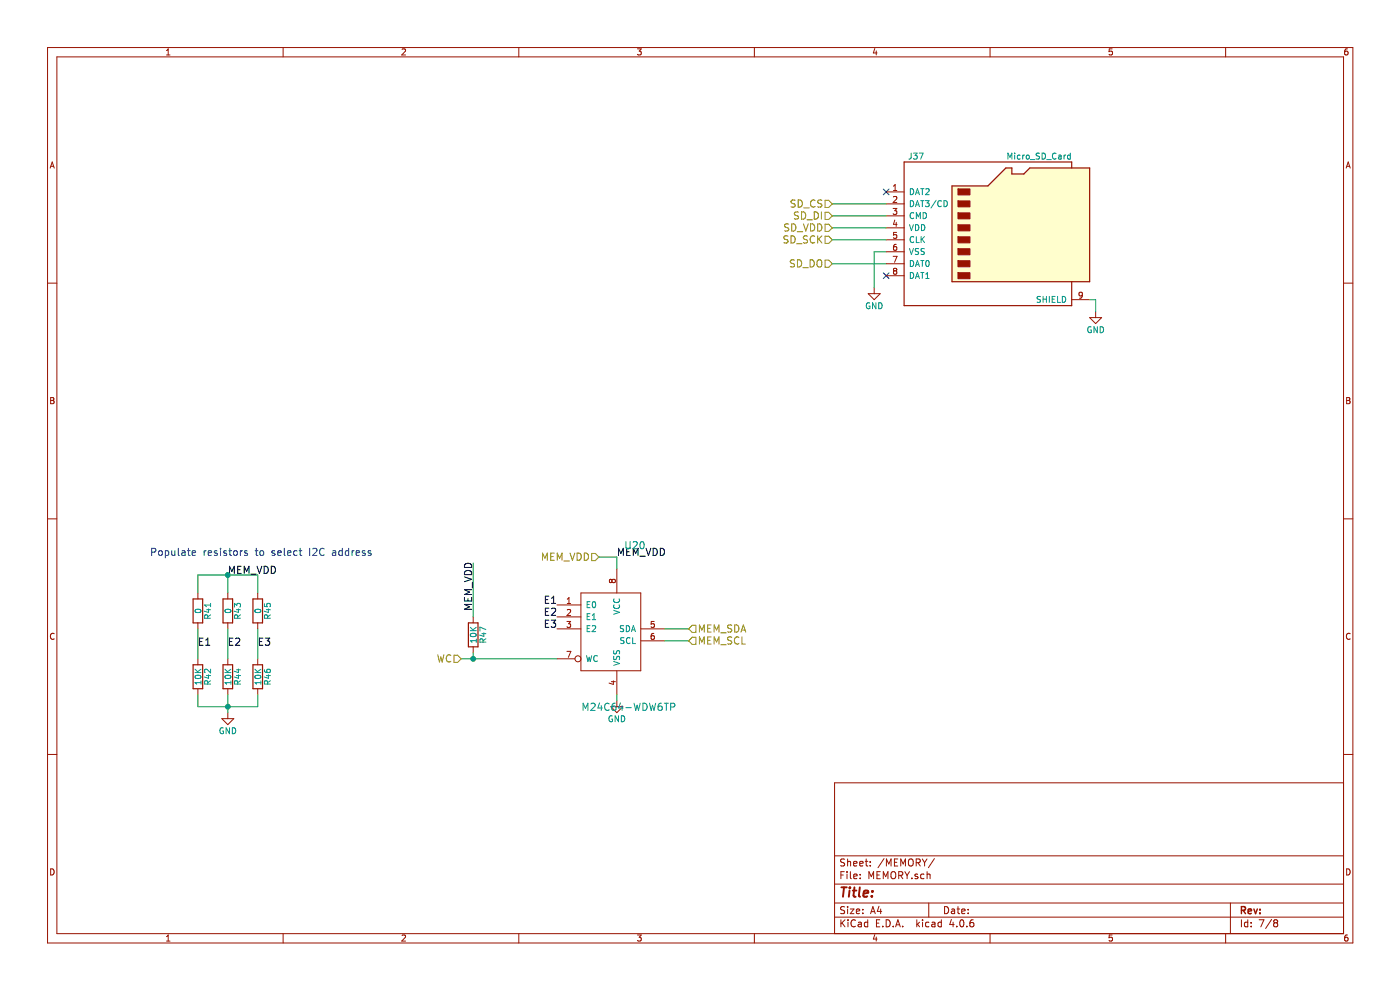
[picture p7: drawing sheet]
<svg xmlns="http://www.w3.org/2000/svg" width="297mm" height="210mm" viewBox="0 0 297 210" stroke-linecap="round" stroke-linejoin="round" font-family="sans-serif">
<g fill="none" stroke="#981200" stroke-width=".21">
<path d="M10.1 10.1h276.9v189.9h-276.9zM12.1 12.1h272.9v185.9h-272.9zM35.3 11.7h.8M35.3 10.7l.4-.3v1.3M60.1 10.1v2M85.3 10.5l.5-.1 .2 .3-.8 1h.8M110.1 10.1v2M135.2 10.4h.8l-.4 .4 .3 .1 .1 .2v.4l-.2 .2-.6-.2M160 10.1v2M185.6 10.3l-.3 .9h.8M185.9 10.8v.9M210 10.1v2"/>
<path d="M235.9 10.4h-.6v.6l.6-.1 .1 .5-.2 .3-.5-.2M260 10.1v2M285.9 10.4h-.4l-.2 .3v.7l.2 .3 .4-.2 .1-.4-.1-.2-.4-.1-.2 .3M10.6 35.7l.5-1.3 .4 1.3M10.8 35.3h.6M189.5 39.5l.4-.4v1.3M285.6 35.7l.4-1.3 .4 1.3M285.7 35.3h.6M188 40.7h3.8M188 43.3h3.8M188 45.8h3.8M188 48.3h3.8"/>
<path d="M188 50.9h3.8M188 53.4h3.8M188 55.9h3.8M188 58.5h3.8M189.5 44.2h.8l-.5 .5 .4 .1v.6l-.2 .1-.5-.1M189.5 54.4h.8l-.5 1.2M189.5 40.4h.8M189.5 41.8l.5-.1 .3 .3-.8 .9h.8M189.8 57.4l-.3-.2 .3-.3 .4 .1 .1 .2-.3 .2M189.8 57.4l-.3 .3 .1 .4 .2 .1h.2l.3-.3-.1-.3-.2-.2M189.8 57.4h.2M189.8 46.7l-.3 .9h.8"/>
<path d="M190.1 51.8l-.3 .1-.2 .2-.1 .7 .3 .3 .4-.1-.1-.6-.3-.1-.3 .2M190.1 47.2v.8M190.2 49.3h-.6l-.1 .6h.7v.5l-.2 .2-.5-.2M10.1 60.1h2M184.2 62.3h2.5l-1.2 1.3zM185.5 61v1.3M227.4 63.6h3.8M229.6 62.5l-.2 .3-.4-.1v-.6l.4-.1 .2 .2v.8l-.3 .3h-.3M231.2 67.4h2.5l-1.3 1.2zM232.4 66.1v1.3M285 60.1h2M10.7 84.3h.5l.2 .3-.2 .3 .3 .3-.2 .4h-.6z"/>
<path d="M10.7 84.9h.5M285.7 84.3h.4l.3 .3-.3 .3 .3 .3-.2 .4h-.5zM285.7 84.9h.4M10.1 110.1h2M285 110.1h2M11.5 134.4a.58 .58 0 0 0-.8 .6 .58 .58 0 0 0 .8 .5M42 125.8v1.2M42 132.1v1.3M42 139.7v1.3M48.3 125.8v1.2M48.3 132.1v1.3M48.3 139.7v1.3"/>
<path d="M54.7 125.8v1.2M54.7 132.1v1.3M54.7 139.7v1.3M100.4 130.9v1.2M100.4 137.2v1.3M118.2 128.3h5M118.2 130.9h5M118.2 133.4h5M118.2 139.7h3.8M120.3 131.8h.8l-.5 .5 .4 .1v.6l-.2 .1-.5-.1M120.3 138.2h.8l-.5 1.2M120.3 127.1l.4-.4v1.3"/>
<path d="M120.3 128h.8M120.3 129.4l.5-.1 .3 .3-.8 1h.8M123.2 125.8h12.7v16.5h-12.7zM129.8 123.1l-.2-.2-.3 .2 .1 .4 .2 .1 .2-.2M129.8 123.1l.3-.2h.3l.2 .2v.3l-.3 .2-.4-.1-.1-.1M129.8 123.1v.3M130.9 120.7v5.1M135.9 133.4h5.1M135.9 135.9h5.1M138.7 134.4h-.4l-.1 .3-.1 .7 .2 .2 .5-.1-.1-.6-.4-.1-.2 .3M138.8 131.8h-.6l-.1 .6h.7v.6l-.2 .1-.5-.1M286.4 134.4a.58 .58 0 0 0-.8 .6 .58 .58 0 0 0 .8 .5"/>
<path d="M42 146.1v1.3M47.1 152.4h2.5l-1.3 1.3zM48.3 146.1v1.3M48.3 151.2v1.2M54.7 146.1v1.3M129.6 149.9h2.5l-1.2 1.3zM129.7 144.6h.9M130.1 144.4v.8l-.9-.3M130.9 142.3v5.1M130.9 148.6v1.3M10.1 160h2M285 166.1h-108v31.9"/>
<path d="M285 160h2M10.7 184.3a.65 .65 0 0 1 .8 .7 .65 .65 0 0 1-.8 .6zM35.3 198.7l.4-.4v1.3M35.3 199.6h.8M60.1 198v2M85.3 198.4l.5-.1 .2 .4-.8 .9h.8M110.1 198v2M135.2 198.3h.8l-.4 .5 .3 .1 .1 .2v.4l-.2 .1-.6-.1M160 198v2M177 194.5h108M177 191.5h108M177 187.5h108"/>
<path d="M177 181.5h108M178.4 185.6h.5M178.4 195.1v1.5M178.6 195.7l.7 .9M179.1 184.9h-.7v1.5M179.2 192.4l-.6-.1-.3 .3 .1 .3 .7 .3v.5l-.2 .1-.6-.1M179.2 182.3l-.6-.1-.3 .3 .1 .3 .7 .3v.5l-.2 .1-.6-.1M179.3 195.1l-.9 .9M179.7 184.9v.1M179.7 185.4v1M179.8 182.2v1.5M179.8 192.3v.2"/>
<path d="M179.8 192.8v1M179.8 182.8l.2-.1 .4 .1 .1 .9M179.9 195.1v.2M179.9 195.6v1M180.4 192.8h.8l-.8 1h.8M180.4 184.9v1.3l.2 .2M181.1 183.2l.7-.1-.1-.3-.4-.1-.2 .2 .1 .7h.5M181.1 185.9l.7-.1v-.3l-.5-.1-.2 .2 .1 .7h.6M181.5 195.3a.71 .71 0 0 0-1 .5 .71 .71 0 0 0 .7 .8l.3-.1M181.7 193.3l.7-.1-.1-.3-.4-.1-.2 .2v.7h.6M182.1 195.7h.6v.9M182.4 183.2l.7-.1-.1-.3-.4-.1-.2 .2 .1 .7h.5"/>
<path d="M182.5 186.3v.1M182.5 185.5v.1M182.7 196l-.7 .2 .3 .4 .4-.1M183 193.7v.1M183 192.9v.1M183.5 182.7h.6M183.8 182.2v1.3l.3 .2M184.1 195.7l-.4-.1-.3 .3v.6l.3 .1 .4-.1M184.1 195.1v1.5M184.3 186.4v-1.5l.5 1.1 .5-1.1v1.5M184.6 182.8v.1M184.6 183.6v.1"/>
<path d="M184.7 193.8l.5-1.5 .5 1.5M184.8 193.4h.7M185.6 198.3l-.3 .9h.8M185.9 198.8v.8M185.9 195.8h.5M186 185.6h.5M186.5 192.2l-.4 1.1h1M186.6 195.1h-.7v1.5h.7M186.7 184.9h-.7v1.5h.7M186.8 192.8v1M187.3 196.5v.1M187.4 186.4v-1.5l.5 1.1 .5-1.1v1.5"/>
<path d="M187.5 182.1l-1.2 2M188 195.1a.76 .76 0 0 1 .9 .8 .76 .76 0 0 1-.9 .7zM188 183.7v-1.5l.6 1.1 .4-1.1v1.5M189.1 185.1l.3-.2a.53 .53 0 0 1 .6 .5v.5a.51 .51 0 0 1-.8 .4 1.05 1.05 0 0 1-.1-1.2zM189.5 196.5v.1M189.7 182.9h.6M190 196.6l.5-1.5 .5 1.5M190.1 196.2h.7M190.5 182.2h-.8v1.5h.8M190.7 185.7l.7-.1 .1-.2-.1-.4-.2-.1h-.5v1.5M191 185.7l.5 .7M191.1 183.7v-1.5l.5 1.1 .5-1.1v1.5"/>
<path d="M191.5 196.5v.1M192 184.9l.4 .8M192.4 185.7v.7M192.8 182.4l.3-.2a.53 .53 0 0 1 .6 .5v.5a.51 .51 0 0 1-.8 .4 1.05 1.05 0 0 1-.1-1.2zM192.9 184.9l-.5 .8M193.5 186.3v.1M194.4 183l.7-.1 .1-.2v-.3l-.2-.2h-.6v1.5M194.5 195.1v1.5M194.6 196l.5 .6M194.7 185.5l-.4-.1-.2 .2 .1 .2 .5 .2v.3h-.6M194.7 183l.5 .7M195.1 195.6l-.6 .6"/>
<path d="M195.7 182.2l.4 .8M195.7 195.1v.2M195.7 195.6v1M196 185.5l-.4-.1-.3 .3 .1 .6 .2 .1 .4-.1M196.1 183v.7M196.7 182.2l-.6 .8M196.7 185.5l.2-.1 .4 .1v.9M196.7 184.9v1.5M197 191.5v3M197.1 195.7l-.5-.1-.3 .3 .1 .6 .2 .1 .5-.1M197.7 195.7h.6l.1 .9M198.2 182.1l-1.2 2"/>
<path d="M198.4 196l-.8 .2 .3 .4 .5-.1M199.7 195.7l-.4-.1-.3 .3 .1 .6 .2 .1 .4-.1M199.7 195.1v1.5M200.4 192.3a.76 .76 0 0 1 .9 .8 .76 .76 0 0 1-.9 .7zM201.8 195l-.3 1.1h.9M201.9 192.9h.6v.9M202.2 195.6v1M202.5 193.2l-.7 .3 .2 .3 .5-.1M203 196.5v.1M203 192.8h.6M203.2 192.3v1.3l.4 .2M203.8 195.3l.2-.2a.8 .8 0 0 1 .5 .8 .8 .8 0 0 1-.5 .7l-.4-.6z"/>
<path d="M204 193.3l.7-.1v-.3l-.5-.1-.2 .2 .1 .7h.6M205.1 196.5v.1M205.4 193.7v.1M205.4 192.9v.1M206.5 195.1l-.5 .1a1.11 1.11 0 0 0-.1 1.3l.4 .1 .2-.1 .1-.5-.3-.3h-.4l-.2 .3M210 198v2M235.9 198.3h-.6v.6h.6l.1 .5-.2 .2-.5-.1M260 198v2M261 191.5v6.5M263.4 195.1v1.5M264.7 195.7l-.4-.1-.3 .3 .1 .6 .2 .1 .4-.1M264.7 195.1v1.5"/>
<path d="M265.4 196.5v.1M265.4 195.7v.1M267.1 195.1h1l-.6 1.5M269.8 195l-1.3 2M270.5 195.7l-.3 .3v.3l.3 .3h.3l.3-.3v-.3l-.3-.3M270.5 195.7l-.3-.2 .3-.4h.3l.3 .3-.3 .3M270.5 195.7h.3M285.7 184.3a.65 .65 0 0 1 .7 .7 .65 .65 0 0 1-.7 .6zM285.9 198.3l-.4 .1-.2 .2v.8l.2 .2 .4-.1 .1-.4-.1-.2-.4-.1-.2 .3"/>
<circle cx="122.6" cy="139.7" r=".63"/>
</g>
<g fill="none" stroke="#009596" stroke-width=".21">
<path d="M193.3 32.5l-.1 1-.4 .3M193.8 32.5h.8l-.5 .5 .4 .1v.5l-.2 .2-.5-.2M195 32.5h.8l-.5 1.3M213.8 33.8v-1.3l.4 .9 .5-.9v1.3M215.3 32.5v.1M215.3 32.9v.9M216.4 33l-.3-.1-.3 .2 .1 .6h.5M217 32.9v.9M217.3 32.9l-.3 .2M217.8 33l.3-.1 .3 .2v.4l-.3 .3-.3-.2zM218.6 33.9h1M220.5 32.5h-.6v.5a.54 .54 0 0 1 .6 .6l-.2 .2-.5-.1"/>
<path d="M221.1 32.5a.64 .64 0 0 1 .7 .6 .64 .64 0 0 1-.7 .7zM222 33.9h1M224 32.6a.56 .56 0 0 0-.7 .5 .56 .56 0 0 0 .7 .5M224.6 33h.5v.8M225.1 33.2l-.6 .2 .2 .4 .4-.1M225.7 32.9v.9M226.1 32.9l-.4 .2M227 33l-.3-.1-.2 .2 .1 .6h.4M227 32.5v1.3M192.9 47.6l.5 1.3 .4-1.3M192.9 52.7l.5 1.3 .4-1.3M193.1 40a.64 .64 0 0 1 .7 .7 .64 .64 0 0 1-.7 .6z"/>
<path d="M193.1 42.6a.64 .64 0 0 1 .7 .6 .64 .64 0 0 1-.7 .6zM193.1 55.3a.64 .64 0 0 1 .7 .6 .64 .64 0 0 1-.7 .6zM193.1 57.8a.64 .64 0 0 1 .7 .6 .64 .64 0 0 1-.7 .7zM193.8 45.2a.56 .56 0 0 0-.7 .5 .56 .56 0 0 0 .7 .5M193.8 50.3a.56 .56 0 0 0-.7 .5 .56 .56 0 0 0 .7 .5M194.2 41.3l.4-1.3 .5 1.3M194.2 47.6a.64 .64 0 0 1 .7 .7 .64 .64 0 0 1-.7 .6zM194.2 43.8l.4-1.2 .5 1.2M194.2 56.5l.4-1.2 .5 1.2M194.2 59.1l.4-1.3 .5 1.3M194.3 40.9h.6M194.3 43.5h.6"/>
<path d="M194.3 56.2h.6M194.3 58.7h.6M194.4 46.4v-1.3l.4 .9 .4-.9v1.3M194.4 50.2v1.3h.6M194.9 52.8h-.6l-.1 .4a.54 .54 0 0 1 .6 .7l-.2 .1-.4-.1M195.3 40h.7M195.3 42.6h.7M195.3 55.3h.7M195.3 57.8h.7M195.4 50.2v1.3M195.5 47.6a.64 .64 0 0 1 .7 .7 .64 .64 0 0 1-.7 .6zM195.6 50.7l.5 .8"/>
<path d="M195.7 40v1.3M195.7 42.6v1.2M195.7 55.3v1.2M195.7 57.8v1.3M195.8 45.1a.64 .64 0 0 1 .8 .6 .64 .64 0 0 1-.8 .7zM196.1 52.8h-.6l-.1 .4a.54 .54 0 0 1 .6 .7l-.1 .1-.5-.1M196.1 50.2l-.7 .7M196.3 42.6h.8l-.4 .4 .4 .1v.6l-.2 .1-.6-.1M196.4 40.1l.5-.1 .2 .4-.8 .9h.8M196.4 59.1h.7M196.4 58.2l.4-.4v1.3M196.5 55.4l.2-.1a.67 .67 0 0 1 .4 .6 .67 .67 0 0 1-.4 .6l-.3-.5z"/>
<path d="M198.6 42.5l-1.1 1.6M199.7 42.7a.56 .56 0 0 0-.8 .5 .56 .56 0 0 0 .8 .5M200.3 42.6a.64 .64 0 0 1 .7 .6 .64 .64 0 0 1-.7 .6zM184.5 64.3a.59 .59 0 0 0-.7 .5 .59 .59 0 0 0 .7 .6v-.5h-.2M185.8 64.2v1.3l-.7-1.3v1.3M186.4 64.2a.64 .64 0 0 1 .7 .7 .64 .64 0 0 1-.7 .6zM220.7 62.9h-.6v.5a.54 .54 0 0 1 .6 .6l-.2 .1h-.5M221.3 62.9v1.2M221.3 63.5h.7M222 62.9v1.2M222.6 62.9v1.2M223.2 63.5h.4"/>
<path d="M223.8 62.9h-.6v1.2h.6M224.4 62.9v1.2h.6M225.4 62.9a.64 .64 0 0 1 .7 .6 .64 .64 0 0 1-.7 .6zM231.5 69.4a.59 .59 0 0 0-.8 .5 .59 .59 0 0 0 .8 .6v-.5h-.2M232.8 69.3v1.3l-.7-1.3v1.3M233.4 69.3a.64 .64 0 0 1 .7 .6 .64 .64 0 0 1-.7 .7zM132.8 114.9v1.2l.3 .3h.3l.3-.3v-1.2M134.3 115l.6-.1 .3 .4-.9 1.1h.9M135.9 115l.2-.1a.81 .81 0 0 1 .6 .7 .81 .81 0 0 1-.6 .8l-.2-.1-.1-.5zM41.4 129.4a.76 .76 0 0 1 1.2 .3 .74 .74 0 0 1-1.2-.2zM43.8 129.3h.9M44.1 131.1l-.1-.6h-.5l-.1 .6h1.3"/>
<path d="M44.2 129.2v.7l-.9-.3M44.7 128v.7M44.7 130.4l-.6 .4M44.7 128.3h-1.3l.4 .4M47.8 129.4a.76 .76 0 0 1 1.2 .3 .74 .74 0 0 1-1.3-.2zM49.8 128.8v-.8l.4 .4 .1-.4h.6l.1 .2-.1 .6M50.2 129.3h.8M50.4 131.1l-.1-.6h-.4l-.1 .6h1.2M50.6 129.2v.7l-.9-.3M51 130.4l-.6 .4M54.2 129.4a.69 .69 0 0 1 1.1 .3 .74 .74 0 0 1-1.2-.2zM56.1 128v.6l.6 .1v-.7h.5l.2 .2-.2 .5"/>
<path d="M56.5 129.3h.9M56.8 131.1l-.1-.6h-.5l-.1 .6h1.3M56.9 129.2v.7l-.9-.3M57.4 130.4l-.6 .4M99.8 133.8h1.2M99.8 133.1l.7 .7M99.8 134.5a.76 .76 0 0 1 1.2 .3 .74 .74 0 0 1-1.2-.2zM101 135.6v.7M101 135.9h-1.2l.3 .4M101 133.1l-.7 .5M102.2 134.4h.9M102.5 136.2l-.1-.6h-.5l-.1 .6h1.3"/>
<path d="M102.6 134.2v.8l-.9-.3M103.1 135.5l-.6 .4M103.1 133.5l-1.3-.5v.9M124.4 139.1l.3 1.2 .3-.9 .2 .9 .3-1.2M124.6 128.2h.4M124.6 130.8h.4M124.6 133.3h.4M125.2 127.6h-.6v1.3h.6M125.2 130.2h-.6v1.2h.6M125.2 132.7h-.6v1.3h.6M125.7 132.8l.4-.1 .3 .4-.8 .9h.8M125.7 131.4h.7"/>
<path d="M125.7 130.5l.3-.3v1.2M125.8 127.7l.1-.1a.67 .67 0 0 1 .5 .7 .67 .67 0 0 1-.5 .6l-.2-.5zM126.7 139.2a.56 .56 0 0 0-.8 .5 .56 .56 0 0 0 .8 .5M130.2 129.5l1.2 .4-1.2 .4M130.2 139.2v.6l.5 .1a.54 .54 0 0 1 .6-.6l.1 .1v.5M130.2 138v.6l.5 .1a.54 .54 0 0 1 .6-.7l.1 .2v.5M130.3 127a.56 .56 0 0 0 .5 .8 .56 .56 0 0 0 .5-.8M130.3 128.3a.56 .56 0 0 0 .5 .8 .56 .56 0 0 0 .5-.8M132.3 132.8h-.6l-.1 .4a.54 .54 0 0 1 .7 .7l-.2 .1-.5-.1M132.4 135.3h-.6l-.1 .4a.54 .54 0 0 1 .6 .7l-.1 .1-.5-.1M132.9 132.7a.64 .64 0 0 1 .7 .6 .64 .64 0 0 1-.7 .7zM133.7 135.4a.56 .56 0 0 0-.8 .5 .56 .56 0 0 0 .8 .5"/>
<path d="M134 134l.4-1.3 .4 1.3M134.1 133.6h.6M134.2 135.3v1.2h.6M41.4 142l.7 .7M41.4 142.7h1.2M41.4 143.4a.76 .76 0 0 1 1.2 .3 .74 .74 0 0 1-1.2-.2zM42.6 144.4v.8M42.6 144.8h-1.2l.3 .4M42.6 142l-.7 .5M43.8 143.3h.9M44.1 145.1l-.1-.6-.5-.1-.1 .7h1.3M44.2 143.1v.8l-.9-.3"/>
<path d="M44.7 144.4l-.6 .4M44.7 142v.7l-.9-.7-.4 .2 .1 .5M47.4 154.4a.59 .59 0 0 0-.8 .6 .59 .59 0 0 0 .8 .6v-.5h-.2M47.7 142.7h1.3M47.7 142l.7 .7M47.8 143.4a.76 .76 0 0 1 1.2 .3 .74 .74 0 0 1-1.3-.2zM48.7 154.4v1.2l-.7-1.2v1.2M49 144.8h-1.3l.4 .4M49 144.4v.8M49 142l-.7 .5M49.3 154.4a.64 .64 0 0 1 .7 .6 .64 .64 0 0 1-.7 .6zM50.2 143.3h.8"/>
<path d="M50.2 142.1h.8M50.4 145.1l-.1-.6-.4-.1-.1 .7h1.2M50.6 143.1v.8l-.9-.3M50.6 141.9v.8l-.9-.3M51 144.4l-.6 .4M54.1 142.7h1.2M54.1 142l.7 .7M54.2 143.4a.69 .69 0 0 1 1.1 .3 .74 .74 0 0 1-1.2-.2zM55.3 144.8h-1.2l.3 .4M55.3 144.4v.8M55.3 142l-.7 .5M56.1 142.1l.1 .3 .2 .2 .7 .1 .3-.3-.2-.4-.6 .1v.3l.2 .3"/>
<path d="M56.5 143.3h.9M56.8 145.1l-.1-.6-.5-.1-.1 .7h1.3M56.9 143.1v.8l-.9-.3M57.4 144.4l-.6 .4M123.7 150.7v-1.5l.5 1.1 .5-1.1v1.5M125.4 149.3l.6-.1 .3 .4-1 1.1h1M127.2 149.1l-.4 1.1h1M127.6 149.7v1M129.2 149.3a.72 .72 0 0 0-1 .5 .72 .72 0 0 0 .7 .9l.3-.2M129.9 151.9a.59 .59 0 0 0-.7 .6 .59 .59 0 0 0 .7 .5v-.5h-.2M130.2 140.3l1.2 .4-1.2 .4M130.5 149.2h-.4a.99 .99 0 0 0 0 1.5l.5-.2 .1-.5-.3-.2h-.3l-.3 .2"/>
<path d="M131.2 151.8v1.3l-.7-1.3v1.3M131.6 149.1l-.4 1.1h1M131.8 151.8a.64 .64 0 0 1 .7 .7 .64 .64 0 0 1-.7 .6zM132 149.7v1M132.8 150.1h1.1M134.5 149.2l.4 1.5 .2-1.1 .4 1.1 .3-1.5M136.4 149.2a.77 .77 0 0 1 .9 .7 .77 .77 0 0 1-.9 .8zM137.8 149.2l.3 1.5 .3-1.1 .3 1.1 .4-1.5M140.3 149.2h-.4a.99 .99 0 0 0 0 1.5l.5-.2 .1-.5-.3-.2h-.3l-.3 .2M140.9 149.2h.9M141.3 149.2v1.5M142.3 150l.7-.1 .2-.2-.1-.4-.2-.1h-.6v1.5"/>
</g>
<g fill="none" stroke="#969400" stroke-width=".21">
<path d="M167.2 50.1l-.6-.1-.2 .2v.4l.6 .3 .2 .4-.3 .3-.6-.1M167.3 47.6l-.6-.1-.2 .1v.5l.7 .3 .1 .3-.3 .3-.6-.1M167.8 50a.77 .77 0 0 1 .9 .8 .77 .77 0 0 1-.9 .8zM168 47.5a.77 .77 0 0 1 .9 .8 .77 .77 0 0 1-.9 .7zM168.5 55.2l-.5-.1-.3 .3 .1 .4 .7 .2v.5l-.3 .1h-.5M168.7 42.5l-.6-.1-.2 .2v.4l.6 .3 .2 .4-.3 .2h-.6M169 51.7h1.1M169.1 49.2h1.2M169.2 55.1a.77 .77 0 0 1 .9 .8 .77 .77 0 0 1-.9 .7zM169.3 42.4a.77 .77 0 0 1 .9 .8 .77 .77 0 0 1-.9 .7zM169.4 45h-.6l-.2 .1v.4l.7 .3 .1 .4-.3 .3-.6-.1M170 45a.77 .77 0 0 1 .9 .7 .77 .77 0 0 1-.9 .8z"/>
<path d="M170.3 56.8h1.2M170.4 47.5l.6 1.5 .5-1.5M170.5 44.1h1.2M171.2 46.6h1.2M171.3 50.1l-.6-.1-.2 .2v.4l.7 .3 .1 .4-.3 .3-.6-.1M171.9 55.1a.77 .77 0 0 1 .9 .8 .77 .77 0 0 1-.9 .7zM171.9 47.5a.77 .77 0 0 1 .9 .8 .77 .77 0 0 1-.9 .7zM172.7 45a.77 .77 0 0 1 .9 .7 .77 .77 0 0 1-.9 .8zM172.8 50.2a.72 .72 0 0 0-1 .5 .72 .72 0 0 0 .7 .9l.3-.2M172.9 42.6a.72 .72 0 0 0-1 .5 .72 .72 0 0 0 .7 .8l.3-.1M173.4 55.3a.5 .5 0 0 1 .6-.2 .5 .5 0 0 1 .3 .5v.8l-.3 .2a.53 .53 0 0 1-.7-.5zM173.5 47.5a.77 .77 0 0 1 .9 .8 .77 .77 0 0 1-.9 .7z"/>
<path d="M173.5 50v1.6M173.7 50.7l.7 .9M174.3 45v1.5M174.4 42.5l-.6-.1-.3 .2v.4l.7 .3 .2 .4-.3 .2h-.6M174.4 50l-.9 .9M175 47.6h.8l.8 .7-.8 .8h-.8zM175 45h.8l.8 .8-.8 .8h-.8zM175 42.5h.8l.8 .8-.8 .7h-.8zM175 50.1h.8l.8 .8-.8 .7h-.8zM175 55.2h.8l.8 .7-.8 .8h-.8zM115.1 118.8v-1.5l.5 1.1 .5-1.1v1.5M116.8 118.1h.5"/>
<path d="M117.6 117.3h-.8v1.5h.8M118.2 118.8v-1.5l.5 1.1 .5-1.1v1.5M119.6 119h1.2M120.9 117.3l.5 1.5 .5-1.5M122.4 117.3a.77 .77 0 0 1 .9 .8 .77 .77 0 0 1-.9 .7zM124 117.3a.77 .77 0 0 1 .8 .8 .77 .77 0 0 1-.8 .7zM125.5 117.4h.8l.7 .8-.7 .7h-.8zM92.9 138.9l.3 1.5 .3-1.1 .3 1.1 .4-1.5M95.6 139.1a.72 .72 0 0 0-1 .5 .72 .72 0 0 0 .7 .8l.3-.1M96.3 139h.8l.7 .7-.7 .8h-.8zM146.1 135.9l.8-.7h.7v1.5h-.7zM146.9 132.6h.7v1.6h-.7l-.8-.8z"/>
<path d="M148.4 134.1v-1.5l.5 1.1 .5-1.1v1.5M148.4 136.6v-1.5l.5 1.1 .5-1.1v1.5M150.1 133.3h.5M150.1 135.8h.5M150.9 132.6h-.8v1.5h.8M150.9 135.1h-.8v1.5h.8M151.5 134.1v-1.5l.5 1.1 .5-1.1v1.5M151.5 136.6v-1.5l.5 1.1 .5-1.1v1.5M152.9 134.2h1.2M152.9 136.8h1.2M155.2 132.6h-.5l-.3 .1v.4l.7 .3 .1 .4-.3 .3-.6-.1M155.2 135.2l-.5-.1-.3 .2v.4l.7 .3 .1 .3-.3 .3-.6-.1"/>
<path d="M155.9 132.6a.77 .77 0 0 1 .9 .7 .77 .77 0 0 1-.9 .8zM156.8 135.3a.72 .72 0 0 0-1.1 .4 .72 .72 0 0 0 .8 .9l.3-.1M157.2 134.1l.5-1.5 .5 1.5M157.3 133.7h.8M157.4 135.1v1.5h.7"/>
</g>
<g fill="none" stroke="#000" stroke-width=".21">
<path d="M98.6 119.8a.81 .81 0 0 1 1-.3 .81 .81 0 0 1 .5 .9h-1.6zM131.2 117.8v-1.5l.5 1.1 .5-1.1v1.5M133 117h.5M133.7 116.3h-.7v1.5h.7M134.3 117.8v-1.5l.5 1.1 .6-1.1v1.5M135.7 118h1.2M137.1 116.3l.5 1.5 .5-1.5M138.6 116.3a.77 .77 0 0 1 .8 .8 .77 .77 0 0 1-.8 .7zM140.1 116.3a.77 .77 0 0 1 .9 .8 .77 .77 0 0 1-.9 .7zM42.3 136.1h.5M43.1 135.4h-.8v1.5h.8M43.6 136.9h.9"/>
<path d="M43.6 135.8l.5-.4v1.5M48.7 121.6v-1.5l.5 1.1 .5-1.1v1.5M48.7 136.1h.5M49.4 135.4h-.7v1.5h.7M50 135.5l.6-.1 .3 .4-1 1.1h1M50.4 120.9h.5M51.2 120.1h-.8v1.5h.8M51.8 121.6v-1.5l.5 1.1 .5-1.1v1.5M53.2 121.8h1.2M54.5 120.1l.5 1.5 .5-1.5M55 136.1h.5M55.8 135.4h-.8v1.5h.8"/>
<path d="M56 120.1a.77 .77 0 0 1 .9 .8 .77 .77 0 0 1-.9 .7zM56.3 135.4h.9l-.5 .5 .5 .3-.1 .5-.2 .2-.6-.2M57.5 120.1a.77 .77 0 0 1 .9 .8 .77 .77 0 0 1-.9 .7zM98.5 126.7v.8h1.6v-.8M98.5 122.4l1.6 .5-1.6 .5M98.6 121.3a.81 .81 0 0 1 1-.2 .81 .81 0 0 1 .5 .8h-1.6zM99.3 127v.5M100.1 128.2h-1.6l1.1 .5-1.1 .5h1.6M100.1 125.1h-1.6l1.1 .5-1.1 .5h1.6M100.2 123.5v1.2M115.7 127.2h.5M115.7 129.7h.5"/>
<path d="M115.7 132.3h.5M116.4 126.5h-.7v1.5h.7M116.4 129h-.7v1.5h.7M116.4 131.5h-.7v1.6h.7M116.9 131.5h1l-.5 .6 .5 .3-.1 .5-.2 .2-.7-.2M117 128h.9M117 126.9l.5-.4v1.5M117 129.2l.6-.2 .3 .4-1 1.1h1"/>
</g>
<path d="M202 39.4h7.6l3.8-3.8h1.3v1.3h2.5l1.3-1.3h12.7v24.2h-29.2zM227.4 35.6v-1.2h-35.6v30.4h35.6v-5M41 127h2v5.1h-2zM47.3 127h2v5.1h-2zM53.7 127h2v5.1h-2zM99.4 132.1h2v5.1h-2zM41 141h2v5.1h-2zM47.3 141h2v5.1h-2zM53.7 141h2v5.1h-2z" fill="none" stroke="#981200" stroke-width=".25"/>
<g fill="none" stroke="#0327cd" stroke-width=".21">
<path d="M32.2 117.1l.7-.1 .2-.2-.1-.3-.2-.2h-.6v1.5M33.7 117l.2-.2 .5 .2v.6l-.1 .2h-.4l-.2-.1zM35.1 116.9l.4-.1 .3 .3-.1 .7h-.6M35.1 116.8v1.5M36.4 116.8l.1 1h.4l.2-.1M37.1 116.8v1M37.8 116.3v1.3l.2 .2M38.6 116.9h.6l.1 .9M39.3 117.2l-.7 .1a.3 .3 0 0 0 .2 .5h.5M39.8 116.8h.6M40 116.3v1.3l.4 .2M40.8 117.3l.7-.1-.1-.3-.4-.1-.2 .2v.8h.6"/>
<path d="M43.3 116.8v1M43.7 116.8l-.4 .3M44.2 117.3l.7-.1-.1-.3-.4-.1-.2 .2v.8h.6M46 116.9l-.3-.1-.2 .2v.2l.5 .2v.4h-.5M46.8 116.3v.2M46.8 116.8v1M48 116.9l-.3-.1-.3 .2 .1 .2 .5 .2v.4h-.6M48.6 116.8h.5M48.8 116.3v1.3l.3 .2M49.6 117l.3-.2 .4 .2 .1 .6-.2 .2h-.3l-.3-.1zM51 116.8v1M51.4 116.8l-.4 .3"/>
<path d="M52.4 116.9l-.3-.1-.2 .2v.2l.5 .2v.4h-.5M54.1 116.8h.6M54.3 116.3v1.3l.4 .2M55.2 117l.2-.2 .5 .2v.6l-.1 .2h-.4l-.2-.1zM58.3 116.9l-.4-.1-.2 .2v.2l.6 .2v.4h-.6M58.9 117.3l.8-.1-.1-.3-.5-.1-.2 .2 .1 .8h.6M60.3 116.3v1.3l.2 .2M61 117.3l.7-.1v-.3l-.5-.1-.2 .2 .1 .8h.6M63 116.9l-.4-.1-.3 .3 .1 .7h.6M63.5 116.8h.5M63.7 116.3v1.3l.3 .2M65.7 116.3v1.5"/>
<path d="M66.4 116.5l.5-.2 .3 .4-.9 1.1h.9M68.8 116.5a.72 .72 0 0 0-1.1 .5 .72 .72 0 0 0 .8 .8l.3-.1M70.6 116.9h.6v.9M71.2 117.2l-.6 .1a.3 .3 0 0 0 .1 .5h.5M72.6 116.9l-.4-.1-.3 .3 .1 .7h.6M72.6 116.3v1.5M74 116.9l-.5-.1-.3 .3 .2 .7h.6M74 116.3v1.5M74.7 116.8v1M75.1 116.8l-.4 .3M75.6 117.3l.7-.1-.1-.3-.4-.1-.2 .2v.8h.6M77.4 116.9l-.3-.1-.3 .2 .1 .2 .5 .2v.4h-.6"/>
<path d="M78.7 116.9l-.4-.1-.2 .2 .1 .2 .5 .2v.4h-.6"/>
</g>
<path d="M187.4 40.1l1.2 1.2M187.4 57.9l1.2 1.2M188.6 40.1l-1.2 1.2M188.6 57.9l-1.2 1.2" fill="none" stroke="#011996" stroke-width=".21"/>
<path d="M202 39.4h7.6l3.8-3.8h1.3v1.3h2.5l1.3-1.3h12.7v24.2h-29.2z" fill-rule="evenodd" fill="#fffecd" stroke="#fffecd" stroke-width=".25"/>
<g fill="#981200" stroke="#981200" stroke-width=".21">
<path d="M203.2 57.9h2.6v1.2h-2.6z" fill-rule="evenodd"/>
<path d="M203.2 55.3h2.6v1.3h-2.6z" fill-rule="evenodd"/>
<path d="M203.2 52.8h2.6v1.2h-2.6z" fill-rule="evenodd"/>
<path d="M203.2 50.2h2.6v1.3h-2.6z" fill-rule="evenodd"/>
<path d="M203.2 47.7h2.6v1.3h-2.6z" fill-rule="evenodd"/>
<path d="M203.2 45.2h2.6v1.2h-2.6z" fill-rule="evenodd"/>
<path d="M203.2 42.6h2.6v1.3h-2.6z" fill-rule="evenodd"/>
<path d="M203.2 40.1h2.6v1.2h-2.6z" fill-rule="evenodd"/>
</g>
<g fill="none" stroke="#009300" stroke-width=".21">
<path d="M176.6 43.3h11.4M176.6 45.8h11.4M176.6 50.9h11.4M176.6 55.9h11.4M176.6 48.3h11.4M188 53.4h-2.5v7.6M231.2 63.6h1.2v2.5M100.4 119.4v11.5M127 118.2h3.9v2.5M42 125.8v-3.8h12.7v3.8M42 133.4v6.3M48.3 122v3.8"/>
<path d="M48.3 133.4v6.3M54.7 133.4v6.3M97.8 139.7h20.4M100.4 138.5v1.2M141 133.4h5.1M141 135.9h5.1M42 147.4v2.5h12.7v-2.5M48.3 147.4v3.8M130.9 147.4v1.2"/>
</g>
<g fill="#009300" stroke="#009300" stroke-width=".21">
<circle cx="100.4" cy="139.7" r=".51"/>
<circle cx="48.3" cy="149.9" r=".51"/>
<circle cx="48.3" cy="122" r=".51"/>
</g>
<path d="M263.4 193.1l.7-.1 .1-.2-.1-.3-.2-.2h-.5v1.5M263.7 193.1l.5 .7M264.8 193.3l.7-.1-.1-.3-.4-.1-.2 .2 .1 .7h.5M266 192.8l.4 1 .3-1M267.3 193.7v.1M267.3 192.9v.1" fill="none" stroke="#981200" stroke-width=".3"/>
<path d="M178.5 188.2h1.1M179.1 188.2l-.3 2M180.2 188.9l-.1 1.3M180.3 188.2v.2M180.3 188.2l.1 .1-.1 .1M180.9 188.9h.8M181.3 188.2l-.2 1.7v.2l.4 .1M182.4 188.2l-.2 1.7 .3 .3M183.2 189.6l1-.2-.1-.4-.6-.1-.3 .3v.9h.8M184.9 190v.2M185.1 189v.2M185.1 189l-.1 .1 .1 .1" fill="none" stroke="#981200" stroke-width=".41"/>
</svg>
